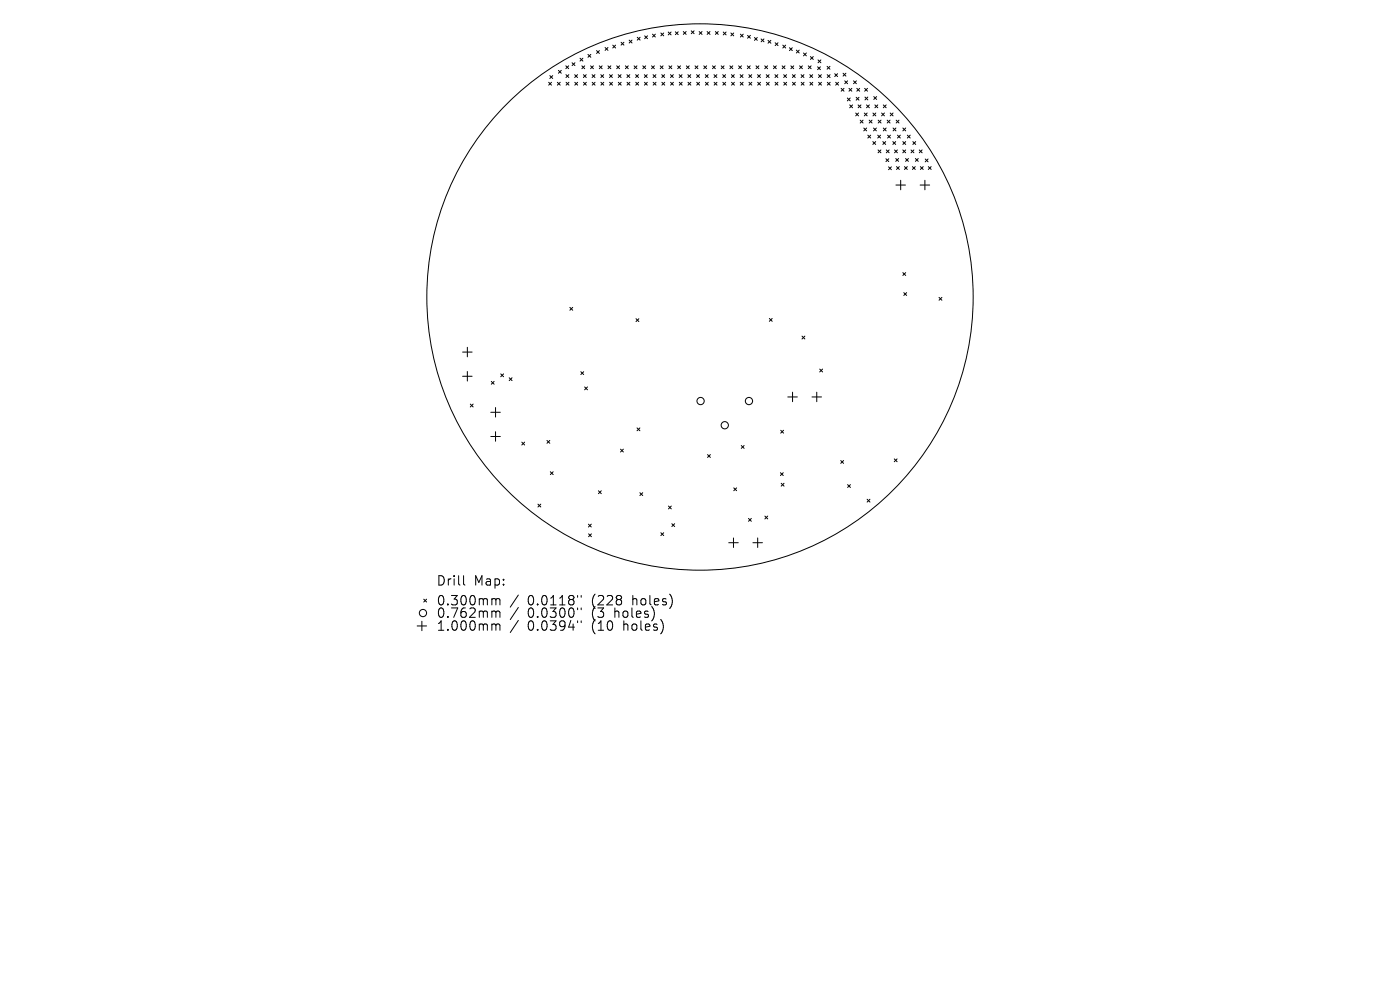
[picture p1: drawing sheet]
<svg xmlns="http://www.w3.org/2000/svg" width="297mm" height="210mm" viewBox="0 0 297 210" stroke-linecap="round" stroke-linejoin="round" font-family="sans-serif">
<defs><g id="words">
<g font-size="2.8">
<text x="92.5" y="124.5">Drill</text>
<text x="100.5" y="124.5">Map:</text>
<text x="92.5" y="128.7">0.300mm</text>
<text x="92.5" y="131.3">0.762mm</text>
<text x="111.9" y="128.7">0.0118&quot;</text>
<text x="111.9" y="131.3">0.0300&quot;</text>
<text x="125.7" y="128.7">(228</text>
<text x="125.7" y="131.3">(3</text>
<text x="130.6" y="131.3">holes)</text>
<text x="134.4" y="128.7">holes)</text>
<text x="92.5" y="134.1">1.000mm</text>
<text x="111.9" y="134.1">0.0394&quot;</text>
<text x="125.7" y="134.1">(10</text>
<text x="132.5" y="134.1">holes)</text>
</g>
</g></defs>
<g fill="none" stroke="#000" stroke-width=".21">
<path d="M116.4 17.5l.6 .6M116.6 16l.7 .6M117 17.5l-.6 .6M117.3 16l-.7 .6M118.2 17.5l.6 .6M118.5 14.9l.6 .6M118.8 17.5l-.6 .6M119.1 14.9l-.6 .6M120 14l.6 .6M120.1 15.8l.6 .6M120.1 17.5l.6 .6M120.6 14l-.6 .6"/>
<path d="M120.7 15.8l-.6 .6M120.7 17.5l-.6 .6M121.4 13.3l.6 .6M121.9 15.8l.6 .6M121.9 17.5l.6 .6M122 13.3l-.6 .6M122.5 15.8l-.6 .6M122.5 17.5l-.6 .6M123.1 12.4l.6 .6M123.4 14l.6 .6M123.7 12.4l-.6 .6M123.8 15.8l.6 .6"/>
<path d="M123.8 17.5l.6 .6M124 14l-.6 .6M124.4 15.8l-.6 .6M124.4 17.5l-.6 .6M124.7 11.5l.6 .7M125.3 14l.6 .6M125.3 11.5l-.6 .7M125.6 15.8l.6 .6M125.6 17.5l.6 .6M125.9 14l-.6 .6M126.2 15.8l-.6 .6M126.2 17.5l-.6 .6"/>
<path d="M126.6 10.7l.6 .6M127.1 14l.6 .6M127.2 10.7l-.6 .6M127.5 15.8l.6 .6M127.5 17.5l.6 .6M127.7 14l-.6 .6M128.1 15.8l-.6 .6M128.1 17.5l-.6 .6M128.4 10.1l.6 .6M129 10.1l-.6 .6M129 14l.6 .6M129.3 15.8l.6 .6"/>
<path d="M129.3 17.5l.6 .6M129.6 14l-.6 .6M129.9 15.8l-.6 .6M129.9 17.5l-.6 .6M130 9.6l.6 .6M130.6 9.6l-.6 .6M130.8 14l.6 .6M131.2 15.8l.6 .6M131.2 17.5l.6 .6M131.4 14l-.6 .6M131.8 9l.6 .6M131.8 15.8l-.6 .6"/>
<path d="M131.8 17.5l-.6 .6M132.4 9l-.6 .6M132.7 14l.6 .6M133 15.8l.6 .6M133 17.5l.6 .6M133.3 14l-.6 .6M133.5 8.5l.6 .6M133.6 15.8l-.6 .6M133.6 17.5l-.6 .6M134.1 8.5l-.6 .6M134.5 14l.6 .6M134.8 15.8l.7 .6"/>
<path d="M134.9 17.5l.6 .6M135.1 14l-.6 .6M135.2 7.9l.6 .6M135.5 15.8l-.7 .6M135.5 17.5l-.6 .6M135.8 7.9l-.6 .6M136.4 14l.6 .6M136.7 15.8l.6 .6M136.7 17.5l.6 .6M136.8 7.6l.6 .6M137 14l-.6 .6M137.3 15.8l-.6 .6"/>
<path d="M137.3 17.5l-.6 .6M137.4 7.6l-.6 .6M138.2 14l.6 .6M138.4 7.2l.6 .7M138.5 15.8l.6 .6M138.6 17.5l.6 .6M138.8 14l-.6 .6M139 7.2l-.6 .7M139.1 15.8l-.6 .6M139.2 17.5l-.6 .6M140.1 14l.6 .6M140.2 7l.6 .6"/>
<path d="M140.4 15.8l.6 .6M140.4 17.5l.6 .6M140.7 14l-.6 .6M140.8 7l-.6 .6M141 15.8l-.6 .6M141 17.5l-.6 .6M141.8 6.8l.6 .6M141.9 14l.6 .6M142.2 15.8l.6 .6M142.3 17.5l.6 .6M142.4 6.8l-.6 .6M142.5 14l-.6 .6"/>
<path d="M142.8 15.8l-.6 .6M142.9 17.5l-.6 .6M143.3 6.7l.6 .6M143.8 14l.6 .6M143.9 6.7l-.6 .6M144.1 15.8l.6 .6M144.1 17.5l.6 .6M144.4 14l-.6 .6M144.7 15.8l-.6 .6M144.7 17.5l-.6 .6M145 6.7l.6 .6M145.6 6.7l-.6 .6"/>
<path d="M145.6 14l.6 .6M145.9 15.8l.6 .6M146 17.5l.6 .6M146.2 14l-.6 .6M146.5 15.8l-.6 .6M146.6 17.5l-.6 .6M146.6 6.5l.7 .6M147.3 6.5l-.7 .6M147.5 14l.6 .6M147.8 15.8l.6 .6M147.8 17.5l.6 .6M148.1 14l-.6 .6"/>
<path d="M148.3 6.7l.6 .6M148.4 15.8l-.6 .6M148.4 17.5l-.6 .6M148.9 6.7l-.6 .6M149.3 14l.6 .6M149.6 15.8l.6 .6M149.6 17.5l.7 .6M149.9 14l-.6 .6M150 6.7l.6 .6M150.2 15.8l-.6 .6M150.3 17.5l-.7 .6M150.6 6.7l-.6 .6"/>
<path d="M151.1 14l.7 .6M151.5 15.8l.6 .6M151.5 17.5l.6 .6M151.8 14l-.7 .6M151.8 6.7l.6 .6M152.1 15.8l-.6 .6M152.1 17.5l-.6 .6M152.4 6.7l-.6 .6M153 14l.6 .6M153.3 15.8l.6 .6M153.3 17.5l.7 .6M153.4 6.8l.6 .6"/>
<path d="M153.6 14l-.6 .6M153.9 15.8l-.6 .6M154 17.5l-.7 .6M154 6.8l-.6 .6M154.8 14l.7 .6M155 7l.7 .6M155.2 15.8l.6 .6M155.2 17.5l.6 .6M155.5 14l-.7 .6M155.7 7l-.7 .6M155.8 15.8l-.6 .6M155.8 17.5l-.6 .6"/>
<path d="M156.7 14l.6 .6M157 15.8l.6 .6M157 17.5l.6 .6M157.1 7.2l.6 .7M157.3 14l-.6 .6M157.6 15.8l-.6 .6M157.6 17.5l-.6 .6M157.7 7.2l-.6 .7M158.5 14l.6 .6M158.6 7.5l.6 .6M158.9 15.8l.6 .6M158.9 17.5l.6 .6"/>
<path d="M159.1 14l-.6 .6M159.2 7.5l-.6 .6M159.5 15.8l-.6 .6M159.5 17.5l-.6 .6M160.1 8l.6 .6M160.4 14l.6 .6M160.7 8l-.6 .6M160.7 15.8l.6 .6M160.7 17.5l.6 .6M161 14l-.6 .6M161.3 15.8l-.6 .6M161.3 17.5l-.6 .6"/>
<path d="M161.5 8.3l.6 .6M162.1 8.3l-.6 .6M162.2 14l.6 .6M162.6 15.8l.6 .6M162.6 17.5l.6 .6M162.8 14l-.6 .6M162.9 8.6l.6 .6M163.2 15.8l-.6 .6M163.2 17.5l-.6 .6M163.5 8.6l-.6 .6M164.1 14l.6 .6M164.4 15.8l.6 .6"/>
<path d="M164.4 17.5l.6 .6M164.4 9.1l.7 .6M164.7 14l-.6 .6M165 15.8l-.6 .6M165 17.5l-.6 .6M165.1 9.1l-.7 .6M165.9 14l.6 .6M166.1 9.6l.6 .6M166.3 15.8l.6 .6M166.3 17.5l.6 .6M166.5 14l-.6 .6M166.7 9.6l-.6 .6"/>
<path d="M166.9 15.8l-.6 .6M166.9 17.5l-.6 .6M167.5 10.1l.6 .6M167.8 14l.6 .6M168.1 10.1l-.6 .6M168.1 15.8l.6 .6M168.1 17.5l.6 .6M168.4 14l-.6 .6M168.7 15.8l-.6 .6M168.7 17.5l-.6 .6M168.9 10.6l.7 .6M169.6 10.6l-.7 .6"/>
<path d="M169.6 14l.6 .6M169.9 15.8l.7 .6M170 17.5l.6 .6M170.2 14l-.6 .6M170.5 11.2l.6 .6M170.6 15.8l-.7 .6M170.6 17.5l-.6 .6M171.1 11.2l-.6 .6M171.5 14l.6 .6M171.8 15.8l.6 .6M171.8 17.5l.6 .6M171.9 12l.6 .6"/>
<path d="M172.1 14l-.6 .6M172.4 15.8l-.6 .6M172.4 17.5l-.6 .6M172.5 12l-.6 .6M173.4 14.2l.6 .6M173.5 12.7l.6 .6M173.6 15.8l.7 .6M173.7 17.5l.6 .6M174 14.2l-.6 .6M174.1 12.7l-.6 .6M174.3 15.8l-.7 .6M174.3 17.5l-.6 .6"/>
<path d="M175.5 14.1l.6 .6M175.5 15.8l.6 .6M175.5 17.5l.6 .6M176.1 14.1l-.6 .6M176.1 15.8l-.6 .6M176.1 17.5l-.6 .6M177.1 15.6l.6 .6M177.3 17.5l.6 .6M177.7 15.6l-.6 .6M177.9 17.5l-.6 .6M178.4 18.7l.7 .6M178.8 15.5l.7 .6"/>
<path d="M179.1 18.7l-.7 .6M179.2 17.2l.6 .6M179.5 15.5l-.7 .6M179.8 17.2l-.6 .6M180.1 18.7l.6 .6M180.7 18.7l-.6 .6M181.1 17.2l.6 .6M181.7 17.2l-.6 .6M181.8 18.7l.6 .6M182.4 18.7l-.6 .6M183.4 18.7l.6 .6M184 18.7l-.6 .6"/>
<path d="M179.8 20.8l.6 .6M180.3 22.3l.6 .6M180.4 20.8l-.6 .6M180.9 22.3l-.6 .6M181.5 24l.6 .6M181.6 20.6l.6 .6M182 22.3l.7 .6M182.1 24l-.6 .6M182.2 20.6l-.6 .6M182.5 25.5l.6 .6M182.7 22.3l-.7 .6M183.1 25.5l-.6 .6"/>
<path d="M183.2 27.2l.7 .6M183.4 24l.6 .6M183.5 20.6l.6 .6M183.8 22.3l.6 .6M183.9 27.2l-.7 .6M184 24l-.6 .6M184.1 28.7l.6 .6M184.1 20.6l-.6 .6M184.4 25.5l.6 .6M184.4 22.3l-.6 .6M184.7 28.7l-.6 .6M185 25.5l-.6 .6"/>
<path d="M185.2 30l.6 .6M185.2 24l.6 .6M185.3 27.2l.6 .6M185.4 20.5l.6 .6M185.6 22.3l.6 .6M185.8 30l-.6 .6M185.8 24l-.6 .6M185.9 27.2l-.6 .6M186 20.5l-.6 .6M186.2 28.7l.6 .6M186.2 22.3l-.6 .6M186.3 31.8l.6 .6"/>
<path d="M186.3 25.5l.6 .6M186.8 28.7l-.6 .6M186.9 31.8l-.6 .6M186.9 25.5l-.6 .6M187 24l.6 .6M187.3 30l.6 .6M187.4 22.3l.6 .6M187.4 27.2l.6 .6M187.6 24l-.6 .6M187.9 30l-.6 .6M187.9 33.7l.7 .6M188 22.3l-.6 .6"/>
<path d="M188 27.2l-.6 .6M188 31.8l.6 .6M188.2 25.5l.6 .6M188.3 28.7l.6 .6M188.5 35.4l.6 .6M188.6 33.7l-.7 .6M188.6 31.8l-.6 .6M188.8 25.5l-.6 .6M188.9 24l.6 .6M188.9 28.7l-.6 .6M189.1 35.4l-.6 .6M189.4 30l.6 .6"/>
<path d="M189.5 24l-.6 .6M189.5 27.2l.6 .6M189.8 31.8l.6 .6M190 30l-.6 .6M190 33.6l.6 .6M190.1 27.2l-.6 .6M190.1 39.3h2M190.1 25.5l.6 .6M190.2 35.3l.6 .6M190.4 31.8l-.6 .6M190.4 28.7l.6 .6M190.6 33.6l-.6 .6"/>
<path d="M190.7 25.5l-.6 .6M190.8 35.3l-.6 .6M191 28.7l-.6 .6M191.1 38.2v2.1M191.5 31.8l.6 .6M191.5 30l.6 .6M191.5 27.2l.6 .6M191.9 35.3l.6 .6M192.1 33.6l.6 .6M192.1 31.8l-.6 .6M192.1 30l-.6 .6M192.1 27.2l-.6 .6"/>
<path d="M192.5 35.3l-.6 .6M192.5 28.7l.6 .6M192.7 33.6l-.6 .6M193.1 28.7l-.6 .6M193.3 31.8l.6 .6M193.6 35.3l.6 .6M193.7 30l.6 .6M193.9 31.8l-.6 .6M194.2 35.3l-.6 .6M194.2 33.6l.6 .6M194.3 30l-.6 .6M194.8 33.6l-.6 .6"/>
<path d="M195 31.8l.6 .6M195.2 39.3h2M195.3 35.3l.6 .6M195.6 31.8l-.6 .6M195.9 35.3l-.6 .6M196.2 38.2v2.1M196.3 33.7l.6 .6M196.9 33.7l-.6 .6M196.9 35.3l.6 .6M197.5 35.3l-.6 .6M191.5 57.8l.6 .6M192.1 57.8l-.6 .6"/>
<path d="M98.1 74.7h2.1M98.1 79.8h2.1M99.1 73.7v2M99.1 78.8v2M106.2 79.3l.6 .6M106.8 79.3l-.6 .6M120.9 65.2l.6 .6M121.5 65.2l-.6 .6M123.2 78.8l.6 .7M123.8 78.8l-.6 .7M134.9 67.6l.6 .6M135.5 67.6l-.6 .6"/>
<path d="M163.2 67.6l.6 .6M163.8 67.6l-.6 .6M170.1 71.3l.6 .6M170.7 71.3l-.6 .6M173.9 78.3l.6 .6M174.5 78.3l-.6 .6M191.7 62.1l.6 .6M192.3 62.1l-.6 .6M199.2 63.1l.6 .6M199.8 63.1l-.6 .6M99.8 85.7l.6 .6M100.4 85.7l-.6 .6"/>
<path d="M104.1 87.5h2M104.1 92.6h2M104.2 80.9l.6 .6M104.8 80.9l-.6 .6M105.1 86.4v2.1M105.1 91.6v2M108 80.1l.6 .6M108.6 80.1l-.6 .6M110.7 93.8l.6 .6M111.3 93.8l-.6 .6M116 93.4l.6 .6M116.6 93.4l-.6 .6"/>
<path d="M124 82.1l.6 .6M124.6 82.1l-.6 .6M131.6 95.3l.6 .6M132.2 95.3l-.6 .6M135.1 90.8l.6 .6M135.7 90.8l-.6 .6M150.1 96.4l.6 .6M150.7 96.4l-.6 .6M157.3 94.5l.6 .6M157.9 94.5l-.6 .6M165.6 91.3l.6 .6M166.2 91.3l-.6 .6"/>
<path d="M167.1 84.2h2M168.1 83.2v2M172.3 84.2h2M173.3 83.2v2M178.4 97.7l.6 .6M179 97.7l-.6 .6M189.7 97.3l.6 .6M190.3 97.3l-.6 .6M114.1 106.9l.6 .6M114.7 106.9l-.6 .6M116.7 100.1l.7 .6M117.4 100.1l-.7 .6"/>
<path d="M124.8 111.2l.6 .6M124.9 113.2l.6 .7M125.4 111.2l-.6 .6M125.5 113.2l-.6 .7M127 104.1l.6 .6M127.6 104.1l-.6 .6M135.7 104.5l.7 .6M136.4 104.5l-.7 .6M140.2 113l.6 .6M140.8 113l-.6 .6M141.8 107.3l.6 .7M142.4 107.3l-.6 .7"/>
<path d="M142.5 111.1l.6 .6M143.1 111.1l-.6 .6M154.6 115.1h2M155.6 114.1v2M155.7 103.5l.6 .6M156.3 103.5l-.6 .6M158.8 110l.6 .6M159.4 110l-.6 .6M159.7 115.1h2M160.7 114.1v2M162.3 109.5l.6 .6M162.9 109.5l-.6 .6"/>
<path d="M165.6 100.3l.6 .6M165.7 102.5l.6 .6M166.2 100.3l-.6 .6M166.3 102.5l-.6 .6M179.8 102.8l.6 .6M180.4 102.8l-.6 .6M184 105.9l.6 .6M184.6 105.9l-.6 .6M88.5 132.8h2M89.5 131.8v2M89.9 127.1l.6 .6M90.5 127.1l-.6 .6"/>
<path d="M98.3 122.1v1.7l.3 .3M104.6 127l.5 .1 .1 .2M104.6 129.6h.3l.3 .3M104.6 132.4h.3l.3 .3M105.2 127.3l.3-.3 .5 .1 .1 1.2M105.2 127.3v1M105.2 129.9v1.1M105.2 132.7v1M105.2 129.9l.3-.3 .5 .1 .1 1.3M105.2 132.7l.3-.3 .5 .1 .1 1.2M110 126.2l-1.8 2.6M110 128.9l-1.8 2.5"/>
<path d="M110 131.6l-1.8 2.6M122.5 126.3v.4M122.5 129v.3M122.5 131.7v.4M123.3 126.3v.4M123.3 129v.3M123.3 131.7v.4"/>
<circle cx="148.5" cy="63" r="57.9"/>
<circle cx="148.6" cy="85.1" r=".77"/>
<circle cx="153.8" cy="90.2" r=".77"/>
<circle cx="158.9" cy="85.1" r=".77"/>
<circle cx="89.7" cy="130" r=".77"/>
</g>
<use href="#words"/>
</svg>
